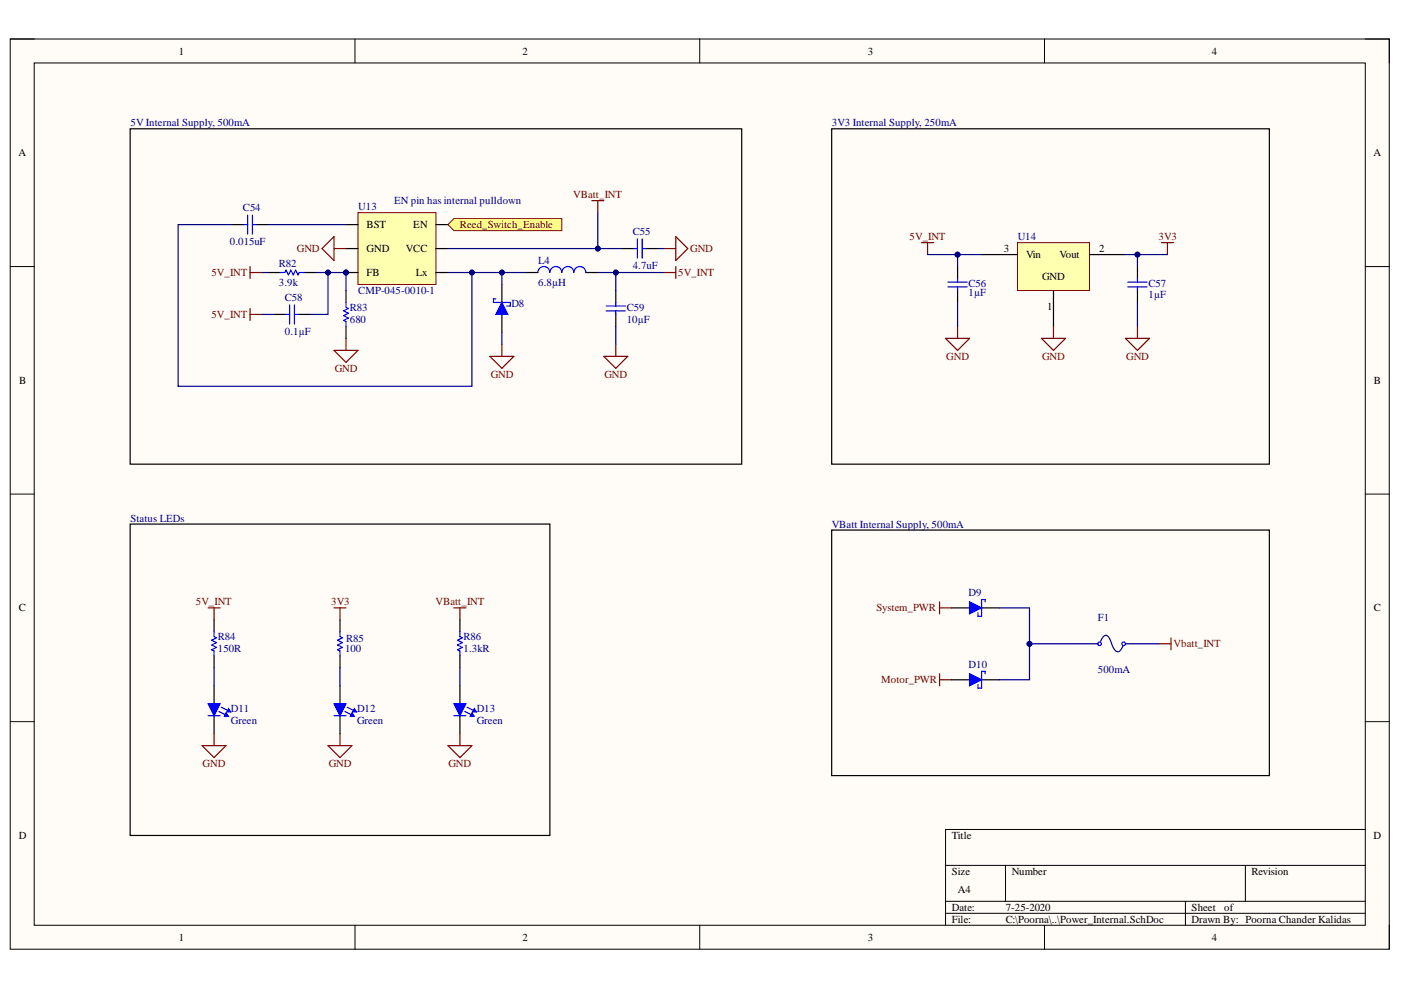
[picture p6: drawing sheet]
<svg xmlns="http://www.w3.org/2000/svg" width="297mm" height="210mm" viewBox="0 0 297 210" stroke-linecap="round" stroke-linejoin="round" font-family="sans-serif">
<defs><g id="words">
<g font-size="2.3">
<text x="37.9" y="11.6">1</text>
<text x="110.8" y="11.6">2</text>
<text x="184" y="11.6">3</text>
<text x="257" y="11.6">4</text>
<text x="3.9" y="33.1">A</text>
<text x="291.2" y="33.1">A</text>
<text x="77.7" y="48.3">BST</text>
<text x="77.7" y="53.5">GND</text>
<text x="86" y="53.5">VCC</text>
<text x="87.6" y="48.3">EN</text>
<text x="212.8" y="53.5">3</text>
<text x="233" y="53.5">2</text>
<text x="77.7" y="58.5">FB</text>
<text x="88.1" y="58.5">Lx</text>
<text x="217.5" y="54.7">Vin</text>
<text x="220.9" y="59.3">GND</text>
<text x="224.6" y="54.7">Vout</text>
<text x="222" y="65.6">1</text>
<text x="4.1" y="81.4">B</text>
<text x="291.3" y="81.4">B</text>
<text x="4" y="129.6">C</text>
<text x="291.3" y="129.6">C</text>
<text x="4" y="177.8">D</text>
<text x="201.8" y="177.8">Title</text>
<text x="291.2" y="177.8">D</text>
<text x="201.8" y="185.5">Size</text>
<text x="214.5" y="185.5">Number</text>
<text x="265.3" y="185.5">Revision</text>
<text x="203.1" y="189.3">A4</text>
<text x="201.8" y="193.1">Date:</text>
<text x="201.8" y="195.7">File:</text>
<text x="213.2" y="193.1">7-25-2020</text>
<text x="213.2" y="195.7">C:\Poorna\..\Power_Internal.SchDoc</text>
<text x="252.6" y="193.1">Sheet</text>
<text x="252.6" y="195.7">Drawn By: Poorna Chander Kalidas</text>
<text x="259.6" y="193.1">of</text>
<text x="37.9" y="199.5">1</text>
<text x="110.8" y="199.5">2</text>
<text x="184" y="199.5">3</text>
<text x="257" y="199.5">4</text>
</g>
<g font-size="2.3" fill="#000080">
<text x="27.7" y="26.8">5V Internal Supply, 500mA</text>
<text x="176.4" y="26.8">3V3 Internal Supply, 250mA</text>
<text x="51.5" y="44.8">C54</text>
<text x="76" y="44.5">U13</text>
<text x="83.6" y="43.3">EN pin has internal pulldown</text>
<text x="48.7" y="52">0.015uF</text>
<text x="134.1" y="49.9">C55</text>
<text x="215.8" y="50.9">U14</text>
<text x="59.1" y="56.5">R82</text>
<text x="114.1" y="56">L4</text>
<text x="134.1" y="57">4.7uF</text>
<text x="59.1" y="60.6">3.9k</text>
<text x="60.4" y="63.9">C58</text>
<text x="74.2" y="65.9">R83</text>
<text x="76" y="62.3">CMP-045-0010-1</text>
<text x="108.4" y="65.1">D8</text>
<text x="114.1" y="60.6">6.8µH</text>
<text x="132.9" y="65.9">C59</text>
<text x="205.4" y="62.9">1µF</text>
<text x="205.4" y="60.8">C56</text>
<text x="243.5" y="63.1">1µF</text>
<text x="243.5" y="60.8">C57</text>
<text x="60.4" y="71">0.1µF</text>
<text x="74.2" y="68.4">680</text>
<text x="132.9" y="68.4">10µF</text>
<text x="27.7" y="110.6">Status LEDs</text>
<text x="176.4" y="111.9">VBatt Internal Supply, 500mA</text>
<text x="205.4" y="126.3">D9</text>
<text x="232.8" y="131.6">F1</text>
<text x="46.2" y="135.8">R84</text>
<text x="73.4" y="136">R85</text>
<text x="98.3" y="135.8">R86</text>
<text x="46.2" y="138.3">150R</text>
<text x="73.2" y="138.3">100</text>
<text x="98.3" y="138.3">1.3kR</text>
<text x="205.4" y="141.6">D10</text>
<text x="232.8" y="142.6">500mA</text>
<text x="49" y="153.5">Green</text>
<text x="49" y="151">D11</text>
<text x="75.7" y="153.5">Green</text>
<text x="75.7" y="151">D12</text>
<text x="101.1" y="153.5">Green</text>
<text x="101.1" y="151">D13</text>
</g>
<g font-size="2.3" fill="#800000">
<text x="121.5" y="42">VBatt_INT</text>
<text x="62.9" y="53.5">GND</text>
<text x="97.5" y="48.3">Reed_Switch_Enable</text>
<text x="146.3" y="53.5">GND</text>
<text x="192.8" y="50.9">5V_INT</text>
<text x="245.6" y="50.9">3V3</text>
<text x="44.8" y="58.5">5V_INT</text>
<text x="143.8" y="58.5">5V_INT</text>
<text x="44.8" y="67.4">5V_INT</text>
<text x="200.6" y="76.3">GND</text>
<text x="220.9" y="76.3">GND</text>
<text x="238.8" y="76.3">GND</text>
<text x="71" y="78.8">GND</text>
<text x="104" y="80.1">GND</text>
<text x="128.1" y="80.1">GND</text>
<text x="41.5" y="128.3">5V_INT</text>
<text x="70.2" y="128.3">3V3</text>
<text x="92.4" y="128.3">VBatt_INT</text>
<text x="185.8" y="129.6">System_PWR</text>
<text x="248.8" y="137.3">Vbatt_INT</text>
<text x="186.8" y="144.9">Motor_PWR</text>
<text x="43" y="162.6">GND</text>
<text x="69.7" y="162.6">GND</text>
<text x="95.1" y="162.6">GND</text>
</g>
</g></defs>
<path d="M2.2 8.3h292.4v193h-292.4z" fill-rule="evenodd" fill="#fffcf8"/>
<path d="M2.2 8.3h292.4v193h-292.4z" fill="none" stroke="#000" stroke-width=".21"/>
<path d="M7.3 13.4h282.2v182.8h-282.2z" fill-rule="evenodd" fill="#fffcf8"/>
<g fill="none" stroke="#000" stroke-width=".21">
<path d="M2.2 8.3h5.1M7.3 13.4h282.2v182.8h-282.2zM75.3 8.3v5M148.4 8.3v5M221.5 8.3v5.1M289.5 8.3h5.1v5.1M2.2 56.5h5.1M289.5 56.5h5.1M2.2 104.8h5.1M289.5 104.8h5.1M2.2 153h5.1M289.5 153h5.1"/>
<path d="M289.5 175.9h-89v20.3M75.3 196.2v5.1M148.4 196.2v5.1M200.5 183.5h89M200.5 191.1h89M200.5 193.6h89M213.2 183.5v7.6M221.5 196.2v5.1M251.3 191.1v5.1M264 183.5v7.6M294.6 196.2v5.1"/>
</g>
<circle cx="73.4" cy="57.8" r=".51" fill="#000080"/>
<circle cx="73.4" cy="57.8" r=".51" fill="none" stroke="#000080" stroke-width=".21"/>
<path d="M75.9 45.1h16.5v15.2h-16.5z" fill-rule="evenodd" fill="#ffffb0"/>
<path d="M75.9 45.1h16.5v15.2h-16.5z" fill="none" stroke="#800000" stroke-width=".21"/>
<path d="M73.4 47.6h2.5M73.4 52.7h2.5M73.4 57.8h2.5" fill="none" stroke="#000" stroke-width=".25"/>
<circle cx="73.4" cy="57.8" r=".51" fill="#000080"/>
<circle cx="73.4" cy="57.8" r=".51" fill="none" stroke="#000080" stroke-width=".21"/>
<path d="M92.4 47.6h2.6M92.4 52.7h2.6M92.4 57.8h2.6M106.4 60.3v3.8M106.4 66.7v3.8" fill="none" stroke="#000" stroke-width=".25"/>
<path d="M106.4 64.1l1.3 2.6h-2.6z" fill="#00f"/>
<g fill="none" stroke="#00f" stroke-width=".25">
<path d="M51.7 47.6h.8M52.5 45.6v4.1M53.5 45.6v4.1M53.5 47.6h.8M59.4 57.8h1l.2-.5 .6 1 .5-1 .5 1 .5-1 .5 1 .2-.5h1.1M114 57.8a1.27 1.27 0 0 1 1.3-1.3 1.27 1.27 0 0 1 1.3 1.3 1.27 1.27 0 0 1 1.3-1.3 1.27 1.27 0 0 1 1.2 1.3 1.27 1.27 0 0 1 1.3-1.3 1.27 1.27 0 0 1 1.3 1.3 1.27 1.27 0 0 1 1.2-1.3 1.27 1.27 0 0 1 1.3 1.3M134.4 52.7h.7M135.1 50.7v4M136.2 50.7v4M136.2 52.7h.7M60.6 66.7h.8M61.4 64.6v4.1"/>
<path d="M62.4 64.6v4.1M62.4 66.7h.8M73.4 64.1v1l.5 .3-1 .5 1 .5-1 .5 1 .5-1 .5 .5 .3v1M105.1 63.4h-.5v.7h3.6v.8h-.8M106.4 64.1l1.3 2.6h-2.6zM128.5 64.9h4.1M128.5 65.9h4.1M130.6 64.1v.8M130.6 65.9v.8"/>
</g>
<path d="M68.3 52.7l2.5-2.5v5zM70.8 52.7h2.6M140.7 57.8h2.6M140.7 52.7h2.6M143.3 50.2l2.5 2.5-2.5 2.5zM143.3 56.5v2.6M70.8 74.3h5.1l-2.5 2.5zM73.4 71.7v2.6M103.9 75.6h5.1l-2.6 2.5zM106.4 73v2.6M128 75.6h5.1l-2.5 2.5zM130.6 73v2.6" fill="none" stroke="#800000" stroke-width=".25"/>
<g fill="none" stroke="#000" stroke-width=".25">
<path d="M27.6 27.3h129.7v71.1h-129.7zM49.2 47.6h2.5M54.3 47.6h2.5M56.8 57.8h2.6M64.5 57.8h2.5M111.5 57.8h2.5M124.2 57.8h2.5M131.8 52.7h2.6M136.9 52.7h2.6M58.1 66.7h2.5M63.2 66.7h2.5M73.4 61.6v2.5"/>
<path d="M73.4 69.2v2.5M130.6 61.6v2.5M130.6 66.7v2.5M45.4 145.4v3.8M45.4 151.7v3.8"/>
</g>
<path d="M44.1 149.2h2.6l-1.3 2.5z" fill="#00f"/>
<path d="M44.1 149.2h2.6l-1.3 2.5zM44.1 151.7h2.6M46.9 150l1.5 .7" fill="none" stroke="#00f" stroke-width=".25"/>
<path d="M48.4 150.2l.6 .8h-.9z" fill="#00f"/>
<path d="M48.4 150.2l.6 .8h-.9z" fill="none" stroke="#00f" stroke-width=".21"/>
<path d="M46.4 150.9l1.5 .7" fill="none" stroke="#00f" stroke-width=".25"/>
<path d="M47.9 151.1l.5 .8h-.8z" fill="#00f"/>
<path d="M47.9 151.1l.5 .8h-.8z" fill="none" stroke="#00f" stroke-width=".21"/>
<path d="M44.1 128.9h2.6M45.4 128.9v2.5M42.8 158.1h5.1l-2.5 2.5zM45.4 155.5v2.6" fill="none" stroke="#800000" stroke-width=".25"/>
<path d="M176.3 27.3h92.8v71.1h-92.8zM45.4 131.4v2.6M45.4 139v2.6" fill="none" stroke="#000" stroke-width=".25"/>
<path d="M45.4 134v1l.5 .2-1 .5 1 .5-1 .6 1 .5-1 .5 .5 .2v1" fill="none" stroke="#00f" stroke-width=".25"/>
<path d="M215.7 51.4h15.3v10.2h-15.3z" fill-rule="evenodd" fill="#ffffb0"/>
<path d="M215.7 51.4h15.3v10.2h-15.3z" fill="none" stroke="#800000" stroke-width=".21"/>
<path d="M203 56.5v2.6M208.1 54h7.6M231 54h7.6M241.2 56.5v2.6M203 61.6v2.5M223.4 61.6v7.6M241.2 61.6v2.5M27.6 111.1h89v66h-89zM72.1 145.4v3.8M72.1 151.7v3.8" fill="none" stroke="#000" stroke-width=".25"/>
<path d="M201 59.8h4.1M203 59.1v.7M239.1 59.8h4.1M241.2 59.1v.7M201 60.8h4.1M203 60.8v.8M239.1 60.8h4.1M241.2 60.8v.8" fill="none" stroke="#00f" stroke-width=".25"/>
<path d="M195.4 51.4h2.5M196.7 51.4v2.6M246.2 51.4h2.6M247.5 51.4v2.6M200.5 71.7h5.1l-2.6 2.6zM203 69.2v2.5M238.6 71.7h5.1l-2.5 2.6zM241.2 69.2v2.5" fill="none" stroke="#800000" stroke-width=".25"/>
<path d="M70.8 149.2h2.6l-1.3 2.5z" fill="#00f"/>
<path d="M70.8 149.2h2.6l-1.3 2.5zM70.8 151.7h2.6M73.6 150l1.5 .7" fill="none" stroke="#00f" stroke-width=".25"/>
<path d="M75.1 150.2l.5 .8h-.8z" fill="#00f"/>
<path d="M75.1 150.2l.5 .8h-.8z" fill="none" stroke="#00f" stroke-width=".21"/>
<path d="M73.1 150.9l1.5 .7" fill="none" stroke="#00f" stroke-width=".25"/>
<path d="M74.6 151.1l.5 .8h-.9z" fill="#00f"/>
<path d="M74.6 151.1l.5 .8h-.9z" fill="none" stroke="#00f" stroke-width=".21"/>
<path d="M53 56.5v2.6M53 57.8h2.6M53 65.4v2.5M53 66.7h2.6M220.8 71.7h5.1l-2.5 2.6zM223.4 69.2v2.5M70.8 128.9h2.6M72.1 128.9v2.5M69.5 158.1h5.1l-2.5 2.5zM72.1 155.5v2.6" fill="none" stroke="#800000" stroke-width=".25"/>
<path d="M72.1 131.4v2.6M72.1 139v2.6" fill="none" stroke="#000" stroke-width=".25"/>
<path d="M72.1 134v1l.5 .2-1 .5 1 .5-1 .6 1 .5-1 .5 .5 .2v1" fill="none" stroke="#00f" stroke-width=".25"/>
<path d="M95 47.6l1.2-1.2h22.9v2.5h-22.9z" fill-rule="evenodd" fill="#ffff80"/>
<path d="M95 47.6l1.2-1.2h22.9v2.5h-22.9z" fill="none" stroke="#800000" stroke-width=".21"/>
<path d="M125.5 42.5h2.5M126.7 42.5v2.6" fill="none" stroke="#800000" stroke-width=".25"/>
<path d="M97.5 145.4v3.8M97.5 151.7v3.8" fill="none" stroke="#000" stroke-width=".25"/>
<path d="M96.2 149.2h2.6l-1.3 2.5z" fill="#00f"/>
<path d="M96.2 149.2h2.6l-1.3 2.5zM96.2 151.7h2.6M99 150l1.6 .7" fill="none" stroke="#00f" stroke-width=".25"/>
<path d="M100.6 150.2l.5 .8h-.9z" fill="#00f"/>
<path d="M100.6 150.2l.5 .8h-.9z" fill="none" stroke="#00f" stroke-width=".21"/>
<path d="M98.5 150.9l1.6 .7" fill="none" stroke="#00f" stroke-width=".25"/>
<path d="M100.1 151.1l.5 .8h-.9z" fill="#00f"/>
<path d="M100.1 151.1l.5 .8h-.9z" fill="none" stroke="#00f" stroke-width=".21"/>
<path d="M96.2 128.9h2.6M97.5 128.9v2.5M95 158.1h5.1l-2.6 2.5zM97.5 155.5v2.6" fill="none" stroke="#800000" stroke-width=".25"/>
<path d="M97.5 131.4v2.6M97.5 139v2.6M201.7 128.9h3.9M208.1 128.9h3.8" fill="none" stroke="#000" stroke-width=".25"/>
<path d="M97.5 134v1l.5 .2-1 .5 1 .5-1 .6 1 .5-1 .5 .5 .2v1" fill="none" stroke="#00f" stroke-width=".25"/>
<path d="M205.6 127.6l2.5 1.3-2.5 1.3z" fill="#00f"/>
<path d="M205.6 127.6l2.5 1.3-2.5 1.3zM208.9 127.6v-.5h-.8v3.6h-.8v-.8" fill="none" stroke="#00f" stroke-width=".25"/>
<path d="M176.3 112.4h92.8v52h-92.8zM232.8 136.5h.3M238.2 136.5h.4" fill="none" stroke="#000" stroke-width=".25"/>
<path d="M199.2 127.6v2.6M199.2 128.9h2.5M199.2 142.9v2.5M199.2 144.1h2.5" fill="none" stroke="#800000" stroke-width=".25"/>
<path d="M233.1 136.5l.1-.2a2.15 2.15 0 0 1 1.3-1.6 3.9 3.9 0 0 1 1.3 2.1 1.68 1.68 0 0 0 1.4 1.4 2.38 2.38 0 0 0 1-1.7" fill="none" stroke="#0c0087" stroke-width=".25"/>
<circle cx="233.1" cy="136.5" r=".38" fill="#ffffe8"/>
<circle cx="233.1" cy="136.5" r=".38" fill="none" stroke="#00f" stroke-width=".25"/>
<circle cx="238.2" cy="136.5" r=".38" fill="#ffffe8"/>
<circle cx="238.2" cy="136.5" r=".38" fill="none" stroke="#00f" stroke-width=".25"/>
<path d="M245.7 136.5h2.6M248.3 135.2v2.6" fill="none" stroke="#800000" stroke-width=".25"/>
<path d="M201.7 144.1h3.9M208.1 144.1h3.8" fill="none" stroke="#000" stroke-width=".25"/>
<path d="M205.6 142.9l2.5 1.2-2.5 1.3z" fill="#00f"/>
<path d="M205.6 142.9l2.5 1.2-2.5 1.3zM208.9 142.9v-.6h-.8v3.6h-.8v-.8" fill="none" stroke="#00f" stroke-width=".25"/>
<path d="M49.2 47.6h-11.4v34.3h62.3v-24.1h-5.1M241.2 64.1v5.1" fill="none" stroke="#000080" stroke-width=".25"/>
<circle cx="100.1" cy="57.8" r=".51" fill="#000080"/>
<circle cx="100.1" cy="57.8" r=".51" fill="none" stroke="#000080" stroke-width=".21"/>
<path d="M55.6 57.8h1.2M56.8 47.6h16.6M55.6 66.7h2.5M73.4 61.6v-3.8h-3.9v8.9h-3.8" fill="none" stroke="#000080" stroke-width=".25"/>
<circle cx="69.5" cy="57.8" r=".51" fill="#000080"/>
<circle cx="69.5" cy="57.8" r=".51" fill="none" stroke="#000080" stroke-width=".21"/>
<circle cx="73.4" cy="57.8" r=".51" fill="#000080"/>
<circle cx="73.4" cy="57.8" r=".51" fill="none" stroke="#000080" stroke-width=".21"/>
<path d="M67 57.8h2.5" fill="none" stroke="#000080" stroke-width=".25"/>
<circle cx="69.5" cy="57.8" r=".51" fill="#000080"/>
<circle cx="69.5" cy="57.8" r=".51" fill="none" stroke="#000080" stroke-width=".21"/>
<path d="M95 52.7h36.8" fill="none" stroke="#000080" stroke-width=".25"/>
<circle cx="126.7" cy="52.7" r=".51" fill="#000080"/>
<circle cx="126.7" cy="52.7" r=".51" fill="none" stroke="#000080" stroke-width=".21"/>
<path d="M100.1 57.8h11.4" fill="none" stroke="#000080" stroke-width=".25"/>
<circle cx="106.4" cy="57.8" r=".51" fill="#000080"/>
<circle cx="106.4" cy="57.8" r=".51" fill="none" stroke="#000080" stroke-width=".21"/>
<circle cx="100.1" cy="57.8" r=".51" fill="#000080"/>
<circle cx="100.1" cy="57.8" r=".51" fill="none" stroke="#000080" stroke-width=".21"/>
<path d="M126.7 57.8h14" fill="none" stroke="#000080" stroke-width=".25"/>
<circle cx="130.6" cy="57.8" r=".51" fill="#000080"/>
<circle cx="130.6" cy="57.8" r=".51" fill="none" stroke="#000080" stroke-width=".21"/>
<path d="M139.5 52.7h1.2M196.7 54h11.4" fill="none" stroke="#000080" stroke-width=".25"/>
<circle cx="203" cy="54" r=".51" fill="#000080"/>
<circle cx="203" cy="54" r=".51" fill="none" stroke="#000080" stroke-width=".21"/>
<path d="M211.9 128.9h6.4v15.2h-6.4" fill="none" stroke="#000080" stroke-width=".25"/>
<circle cx="218.3" cy="136.5" r=".51" fill="#000080"/>
<circle cx="218.3" cy="136.5" r=".51" fill="none" stroke="#000080" stroke-width=".21"/>
<path d="M218.3 136.5h14.5" fill="none" stroke="#000080" stroke-width=".25"/>
<circle cx="218.3" cy="136.5" r=".51" fill="#000080"/>
<circle cx="218.3" cy="136.5" r=".51" fill="none" stroke="#000080" stroke-width=".21"/>
<path d="M238.6 54h8.9M238.6 136.5h7.1" fill="none" stroke="#000080" stroke-width=".25"/>
<circle cx="241.2" cy="54" r=".51" fill="#000080"/>
<circle cx="241.2" cy="54" r=".51" fill="none" stroke="#000080" stroke-width=".21"/>
<path d="M106.4 57.8v2.5M106.4 70.5v2.5M45.4 141.6v3.8M72.1 141.6v3.8M97.5 141.6v3.8" fill="none" stroke="#000080" stroke-width=".25"/>
<circle cx="106.4" cy="57.8" r=".51" fill="#000080"/>
<circle cx="106.4" cy="57.8" r=".51" fill="none" stroke="#000080" stroke-width=".21"/>
<path d="M126.7 45.1v7.6" fill="none" stroke="#000080" stroke-width=".25"/>
<circle cx="126.7" cy="52.7" r=".51" fill="#000080"/>
<circle cx="126.7" cy="52.7" r=".51" fill="none" stroke="#000080" stroke-width=".21"/>
<path d="M130.6 57.8v3.8M130.6 69.2v3.8" fill="none" stroke="#000080" stroke-width=".25"/>
<circle cx="130.6" cy="57.8" r=".51" fill="#000080"/>
<circle cx="130.6" cy="57.8" r=".51" fill="none" stroke="#000080" stroke-width=".21"/>
<path d="M203 54v2.5M203 64.1v5.1" fill="none" stroke="#000080" stroke-width=".25"/>
<circle cx="203" cy="54" r=".51" fill="#000080"/>
<circle cx="203" cy="54" r=".51" fill="none" stroke="#000080" stroke-width=".21"/>
<path d="M241.2 54v2.5" fill="none" stroke="#000080" stroke-width=".25"/>
<circle cx="241.2" cy="54" r=".51" fill="#000080"/>
<circle cx="241.2" cy="54" r=".51" fill="none" stroke="#000080" stroke-width=".21"/>
<use href="#words"/>
</svg>
